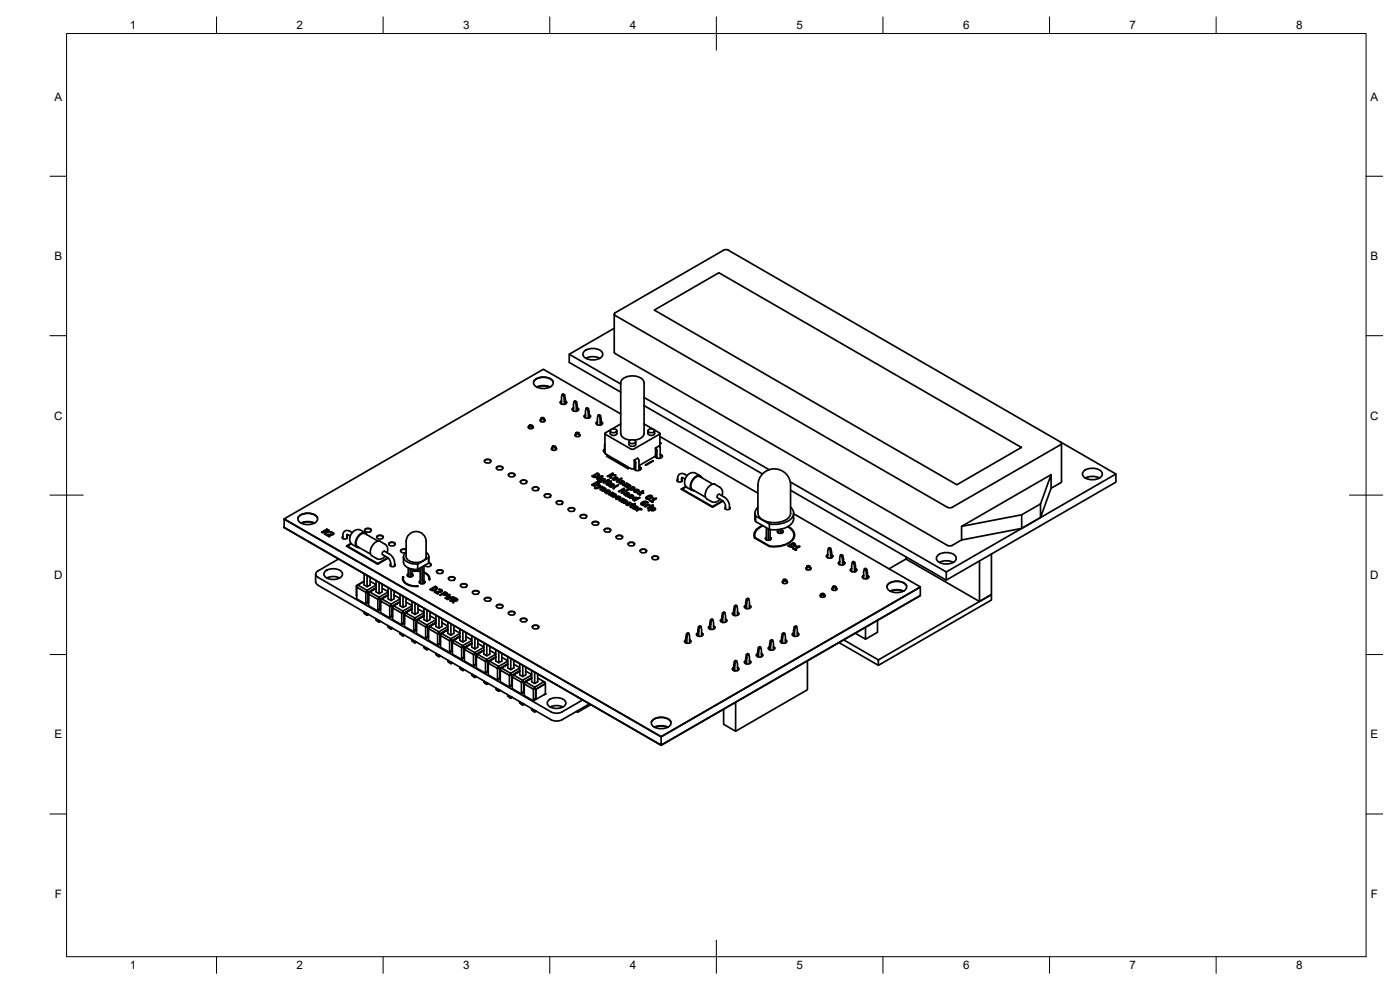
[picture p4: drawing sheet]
<svg xmlns="http://www.w3.org/2000/svg" width="420mm" height="297mm" viewBox="0 0 420 297" stroke-linecap="round" stroke-linejoin="round" font-family="sans-serif">
<defs><g id="words">
<g font-size="3.5">
<text x="39" y="8.8">1</text>
<text x="89" y="8.8">2</text>
<text x="139" y="8.8">3</text>
<text x="189" y="8.8">4</text>
<text x="239" y="8.8">5</text>
<text x="289" y="8.8">6</text>
<text x="339" y="8.8">7</text>
<text x="389" y="8.8">8</text>
<text x="16.3" y="30.2">A</text>
<text x="411.3" y="30.2">A</text>
<text x="16.3" y="78">B</text>
<text x="411.3" y="78">B</text>
<text x="16.2" y="125.9">C</text>
<text x="411.2" y="125.9">C</text>
<text x="16.2" y="173.7">D</text>
<text x="411.2" y="173.7">D</text>
<text x="16.3" y="221.6">E</text>
<text x="411.3" y="221.6">E</text>
<text x="16.4" y="269.4">F</text>
<text x="411.4" y="269.4">F</text>
<text x="39" y="290.8">1</text>
<text x="89" y="290.8">2</text>
<text x="139" y="290.8">3</text>
<text x="189" y="290.8">4</text>
<text x="239" y="290.8">5</text>
<text x="289" y="290.8">6</text>
<text x="339" y="290.8">7</text>
<text x="389" y="290.8">8</text>
</g>
</g></defs>
<!-- layer: Visible -->
<g fill="none" stroke="#000" stroke-width=".51">
<path d="M217.2 75l.7-.1 .7 .1 116.3 67.2M217.2 75.1l-32.6 18.7M184.3 94.2v11.5l.3 .4 99.8 57.5 .7 .2 .7-.2 2.8-1.6M184.3 98.5l-13.5 7.8v2.4l15.5 9M184.6 93.8l-.3 .4 .3 .4M184.6 94.7l100.1 57.6 1-.1 32.6-18.8 .3-.4-.3-.4M196.4 93l19.4-11.2 90.7 52.4-19.3 11.2zM160.1 114.6a3.8 3.8 0 0 1 5.9 0M160.5 114a4 4 0 0 1 5.5 .4 1.8 1.8 0 0 1-2 2.1 3.2 3.2 0 0 1-3.9-1.7zM161.1 116.1l1.1-.3 1.2-.1 1.7 .4M161.2 116.2l2.2-.4 1.6 .4M168.7 118.4l.3-.2 .4 .3 .3 1.1"/>
<path d="M169.4 118.5l-.3 .1M169.7 119.6v1.6M169.7 119.6l-.3 .1M170.8 106.3l15.5 8.9M175.3 105.4a4.1 4.1 0 0 1 5.5 .4 1.8 1.8 0 0 1-1.9 2.1 3.2 3.2 0 0 1-4-1.6zM175.8 107.5l1.8-.5 1.3 .1 1.1 .4M193.3 119.3l37.5 21.6M145.4 138.3a1.35 1.35 0 0 1 2 0M145.4 138.1a1.01 1.01 0 0 1 1.1-.4 1.01 1.01 0 0 1 .8 .9 1.01 1.01 0 0 1-1.1 .4 1.01 1.01 0 0 1-.8-.9zM158.8 127.8l-.2 .2a.69 .69 0 0 0 .7 .6 .69 .69 0 0 0 .7-.6l-.2-.2M158.8 127.8v.7M158.8 127.9l-.3 .2"/>
<path d="M158.9 127.6l.5-.1 .4 .4-.6 .2-.4-.2zM159.8 127.9l.3 .2M159.8 127.8v.7M162.3 125.6v.9M162.3 125.8l-.1 .1a.69 .69 0 0 0 .6 .7 .69 .69 0 0 0 .7-.7l-.2-.1M162.3 125.9l-.2 .2M162.5 125.4l.5-.1 .3 .3-.6 .2-.3-.2zM163.3 125.6v.9M163.3 125.9l.3 .2M165.8 134.3l-.2 .2a.69 .69 0 0 0 .7 .6 .69 .69 0 0 0 .6-.6l-.1-.2M165.8 134.1v.9M165.8 134.4l-.3 .2"/>
<path d="M165.9 133.9l.5-.1 .3 .3-.6 .2-.3-.2zM166.7 134.4l.3 .2M166.8 134.1v.9M168.1 120.7l.4-.4-.3 .2a.91 .91 0 0 0 .6 .9 .91 .91 0 0 0 1.1-.3l.2-.4-.4-.4 .4 .4M168.5 121.2l.2-2.8 .4 .2 .3 2.7M172.1 123.3l.2-2.9 .4 .3 .3 2.7M172.1 122.4l-.3 .2a.91 .91 0 0 0 .6 .9 .91 .91 0 0 0 1.1-.3l.2-.4-.4-.4M172.1 122.5l-.4 .3M172.3 120.4l.3-.1 .4 .2 .2 1.1M172.8 130.2l-.2 .2a.69 .69 0 0 0 .7 .6 .69 .69 0 0 0 .7-.6l-.2-.2M172.8 130v.9M172.8 130.3l-.2 .2"/>
<path d="M173 129.8l.4-.1 .4 .4-.6 .2-.4-.2zM173 120.5l-.3 .2M173.2 121.6v1.7M173.2 121.6l-.2 .2M173.3 122.5l.4 .3M173.8 130.3l.3 .2M173.8 130v.9M175.7 124.5l-.3 .1a.91 .91 0 0 0 .6 1 .91 .91 0 0 0 1.1-.3l.1-.4-.4-.4M175.7 124.5l-.4 .4M175.7 125.4l.2-2.9 .4 .3 .3 2.7M175.9 122.5l.3-.1 .4 .2 .2 1.1M176.6 122.6l-.3 .2"/>
<path d="M176.8 123.7v1.7M176.8 123.7l-.2 .2M176.8 124.5l.4 .4M179.3 127.5l.2-2.9 .4 .2 .2 2.7M179.5 124.6l.3-.2 .4 .3 .2 1.1M180.2 124.7l-.3 .1M180.4 125.8v1.7M180.4 125.8l-.3 .1M180.8 126.9l-.4-.4 .3 .2a.91 .91 0 0 1-.6 1 .91 .91 0 0 1-1-.4l-.2-.4 .4-.4-.4 .4M181.1 135.2l.4-.4-.4 .5 .5 .5M181.4 133.4v2.3M181.5 130.1l.1 6 8 4.6 .8-.2v-2.4l.9-.6 .5 .7v2.8"/>
<path d="M181.6 133.1l-.1 .3M181.7 129.8l-.1 .2 .1 .3 7.9 4.5 .6-.1 7.6-4.4 .2-.1-.1-.4M182.2 136.8l6.4 3.7M182.3 136.8l-.2 .1 6.3 3.7M183.1 129.3v.8a1.16 1.16 0 0 0 2 0M183.2 129l.6-.3h.7l.6 .6a1.16 1.16 0 0 1-2 0zM185.1 129.3v.8M186.3 124.2l-23.2-13.4-77.8 44.9 113.1 65.3 77.8-44.9-38-22M186.3 127.2l-4.6 2.6M188.8 132.5v.8a1.16 1.16 0 0 0 2 0v-.8M188.9 132.3l.5-.3h.8l.6 .5a1.16 1.16 0 0 1-2 0zM189.2 132.1l-1.9-.6a1.77 1.77 0 0 1-1-1.4v-15.2a3.5 3.5 0 0 1 4.3-2.1l1.4 .4a1.92 1.92 0 0 1 1.3 1.7v15.2a2.66 2.66 0 0 1-2.9 2"/>
<path d="M190.4 138.1l.4 .7v2.3M193.3 121.7l35.5 20.5M193.3 127.2l4.5 2.6M194.4 129.3l.1 .8a1.16 1.16 0 0 0 2 0M194.5 129l.6-.3h.7l.7 .6a1.16 1.16 0 0 1-2 0zM195.9 138.2l-2.2 1.3 .2 .1M195.9 138.2l.2 .1-2.2 1.3M196.4 129.3v.8M196.7 136.8v.3M196.7 134.4l.4 .7v2.3M198 132.9h.3M198 130.1v4.1"/>
<path d="M198 131l29.5 17M198.1 134.5l-.4-.7-1 .6v2.4l-4.9 2.9M198.1 137.4l.1 .1M198.1 134.6v2.7M198.1 137.3l.1 .1M198.1 136.4l.7 .4M198.2 136.3a.61 .61 0 0 1 .6 .8 1.28 1.28 0 0 1-2.1-.2M198.3 132.9h.1M198.3 132.9l-.3 .3M318.6 133v11.5M85.3 155.8l113.1 65.3v2.4l-113.1-65.3zM85.3 158.3l113.1 65.3 77.7-44.9"/>
<path d="M85.3 155.7v.1M89.4 155.4a3.8 3.8 0 0 1 5.9 0M89.8 154.8a4 4 0 0 1 5.4 .4 1.8 1.8 0 0 1-1.9 2.1 3.2 3.2 0 0 1-3.9-1.6zM90.3 156.9l1.1-.3 1.3-.1 1.7 .4M90.4 157l2.3-.4 1.6 .4M98 159.5l-.4-.2 .5-.3 .4 .2-.2 .3M98 159.6h.3M98 158.8l-1.5 .9 .3 .1 .5-.4 .2 .1-.1 .7h.3M98 158.8l.8 .4v.3M98.8 159.6l-1 .1-.2 .5M99.3 159.6l.9 .5M99.3 159.6l-.1 .2 .6 .2 .1 .2-2.1 .3 1 .5 .2-.1-.7-.4h1.3l.6-.4"/>
<path d="M105.7 159.8l-.9-.5a1.34 1.34 0 0 0-1.9 1.4v.9M109.4 159a1.35 1.35 0 0 1 2 0M109.5 158.9a1.01 1.01 0 0 1 1.1-.4 1.01 1.01 0 0 1 .7 .8 1.01 1.01 0 0 1-1 .4 1.01 1.01 0 0 1-.8-.8zM109.7 159.9l-1.6-.9-.8-.1-.9 .3-1 1.1-.4 1.2 .1 1 .6 .9 1.5 .8M149 140.4a1.35 1.35 0 0 1 2 0M149 140.2a1.01 1.01 0 0 1 1.1-.4 1.01 1.01 0 0 1 .8 .9 1.01 1.01 0 0 1-1.1 .4 1.01 1.01 0 0 1-.8-.9zM152.6 142.5a1.35 1.35 0 0 1 1.9 0M152.6 142.3a1.01 1.01 0 0 1 1.1-.4 1.01 1.01 0 0 1 .8 .8 1.01 1.01 0 0 1-1.1 .4 1.01 1.01 0 0 1-.8-.8zM156.2 144.5a1.35 1.35 0 0 1 1.9 0M156.2 144.4a1.01 1.01 0 0 1 1.1-.4 1.01 1.01 0 0 1 .8 .8 1.01 1.01 0 0 1-1.1 .4 1.01 1.01 0 0 1-.8-.8zM159.7 146.6a1.35 1.35 0 0 1 2 0M159.8 146.4a1.01 1.01 0 0 1 1.1-.4 1.01 1.01 0 0 1 .7 .9 1.01 1.01 0 0 1-1 .4 1.01 1.01 0 0 1-.8-.9z"/>
<path d="M163.3 148.7a1.35 1.35 0 0 1 2 0M163.4 148.5a1.01 1.01 0 0 1 1.1-.4 1.01 1.01 0 0 1 .7 .9 1.01 1.01 0 0 1-1 .4 1.01 1.01 0 0 1-.8-.9zM166.9 150.7a1.35 1.35 0 0 1 2 0M167 150.6a1.01 1.01 0 0 1 1.1-.4 1.01 1.01 0 0 1 .7 .8 1.01 1.01 0 0 1-1 .4 1.01 1.01 0 0 1-.8-.8zM170.5 152.8a1.35 1.35 0 0 1 2 0M170.6 152.7a1.01 1.01 0 0 1 1.1-.4 1.01 1.01 0 0 1 .7 .8 1.01 1.01 0 0 1-1 .4 1.01 1.01 0 0 1-.8-.8zM174.1 154.9a1.35 1.35 0 0 1 2 0M174.2 154.7a1.01 1.01 0 0 1 1.1-.4 1.01 1.01 0 0 1 .7 .9 1.01 1.01 0 0 1-1 .4 1.01 1.01 0 0 1-.8-.9zM177.7 145.4l1.4-.9 .7 .5a1.28 1.28 0 0 1-2.1 .4zM177.7 157a1.35 1.35 0 0 1 2 0M177.8 156.8a1.01 1.01 0 0 1 1-.4 1.01 1.01 0 0 1 .8 .8 1.01 1.01 0 0 1-1 .4 1.01 1.01 0 0 1-.8-.8zM178.1 142.9l1.2-.7 .2 .1a.83 .83 0 0 1-.5 .8 .83 .83 0 0 1-.9-.2z"/>
<path d="M179.2 142l-1.4 .8M179.2 142l.7 .4a1.26 1.26 0 0 1-2.1 .4M179.3 145.4l-.7 .3-.6-.2 1.2-.7 .3 .2-.2 .4M179.7 144.4l-.3-.1 .3 .3M179.9 145.6l-.6 .7-.8 .2a2.96 2.96 0 0 0 2.3-.4l-.1-.1M179.9 145.6h.3l-.5 .6 1-.2M180 143.9a1.12 1.12 0 0 1 1.7 0l-1.3 .7h-.7M180 144.3l.3 .1h-.5M180.1 143.8l-.1 .4M180.3 143.9l.5-.2 .5 .2-.7 .4zM180.3 143.2l-.9 .6-.2-.2M180.3 143.2l-.2-.1-.9 .5"/>
<path d="M180.4 143l.3 .1M180.4 142.9v.1M180.6 142.8l.3 .1M180.6 142.8l-.2 .1M180.8 142.9v.1M180.9 143l-.2 .1M181.2 146.3l-1.1 .7 1.2-.5 .2 .2-.8 .5 .2 .1 .9-.6M181.2 146.2l.6 .5M181.3 159a1.35 1.35 0 0 1 2 0M181.4 158.9a1.01 1.01 0 0 1 1-.4 1.01 1.01 0 0 1 .8 .8 1.01 1.01 0 0 1-1.1 .4 1.01 1.01 0 0 1-.7-.8zM181.9 147.5l.6 .2-.4 .1zM182.2 144.2l.1 .1-1.2 .6 1.1-.7"/>
<path d="M182.5 143.9l.3 .1M182.5 143.9l-.1 .2 .2 .1M182.8 144v.1M182.8 144.1l-.1 .1M183.1 147.5l-.3-.4h-.5l.5 .4a.87 .87 0 0 0-1.3 .1l.6 .5M183.1 147.5l-1 .6M183.2 145.5l-.3 .2 .4 .2 .3-.2-.4-.2M183.3 144.3l-.8 .3M183.4 144.3v.2M183.4 144.5l-.4 .2 .3 .2-.5-.1-.6 .3 .2 .3-.3 .1-.2-.3 .6-.6M183.9 142l.1 .1M183.9 142l-1.6 1 1-.4-.2 .7 .2 .1 .3-.8h1.2l-.1-.2"/>
<path d="M183.9 147.9l1.1 .6M183.9 147.8h-.2l-1 .6 .2 .1 .8-.5 .4 .2-.8 .6 1-.4 .4 .1M183.9 142.1l-.5 .4h1.3M184 149.2h.1M184.3 145.5l-.6 .5h-.5M184.3 145.5h.1M184.3 145.5l-.3-.3-.6-.1 .5 .5a.94 .94 0 0 0-1.3 0l.6 .5M184.5 143.4l.2-.1 .4 .2zM184.7 148.5l-.8 .6 .1 .1M184.8 143.1l-1 .5 .4 .4 .3 .1v-.2M184.8 143.1l.6 .4-.3 .3-.8-.3-.2 .2 .4 .2M185 148.5l-.9 .6"/>
<path d="M185 148.5v.1M185 149.3l.6-.2 .4 .2-.6 .4zM185.1 144.2l1.5-.6-1.2 .7v.3h-.3zM185.4 145.5l.1 .2M185.4 145.5l-1.3 .8-.1 .3h.3v-.2l1.2-.7M185.7 149.8h-.7l-.3-.3a.97 .97 0 0 1 1.5-.4l.1 .3-.6 .4M185.9 144.6l.4-.3a.57 .57 0 0 1 .7 0 .57 .57 0 0 1 .3 .6l-.5 .2M185.9 145l.2 .1M185.9 147.5l.6-.3 .6 .3-.6 .4 .2 .1M185.9 144.6v.4M186.1 145.1h.7M186.3 145h.4"/>
<path d="M186.6 144.4l-.5 .3 .2 .3M186.6 144.4l.5 .2-.5 .4M187 149.6l.1 .1M187 149.6l-1.1 .7 1-.5 .3 .2-.7 .6h.1l.9-.4M187.1 149.7l1.1 .6M187.2 145.7l.8-.5 .3 .2-.7 .6 1-.5 .4 .2-.8 .5M187.5 150.2l.3 .2-.7 .6 .7-.3 .4-.3M187.8 148.2l.4 .2-.4 .1-.3-.2M187.8 148.7l.1 .1M187.8 148.1l-.3 .2M188 145l-1.1 .6h.3M188.1 144.9l1 .7a.74 .74 0 0 1-1 .6h.1"/>
<path d="M188.1 147.2l-1.4 .8M188.1 147.2v-.2l-.7 .4-.6-.3 .5-.4v-.2l-1.6 1h.2M188.2 150.4h.1M188.5 151l.6 .1zM188.6 140.5l-.2 .1M188.7 149.1l.7-.4 .4 .1-.8 .6 .2 .1M188.8 150.7l-1 .5 .6 .4M188.8 150.7l.6 .4-.3 .3-.8-.3-.2 .2 .6 .2-.3 .1M188.8 148.1v.1M188.9 148.1l-1 .6M188.9 148.1l-.4-.3h-.5l.5 .4a.94 .94 0 0 0-1.3 .1l.5 .4M189.2 146.6l.7-.3 .3 .2-.6 .3z"/>
<path d="M189.5 148.4l.6 .5-.9 .6M189.5 148.4l-1.1 .6 .3 .1M189.9 146l-1.6 .9 .3 .1M189.9 146l.2 .1M189.9 151.2l-.8 .8 .2 .3 .3-.2M190.1 146.1l.3 .2a.84 .84 0 0 1-.5 .7 .84 .84 0 0 1-.9-.2l-.4 .2M190.2 149.6l.3 .4 .7-.4-.5-.2-.5 .3M190.3 147.2l.5-.3a.57 .57 0 0 1 .6-.1 .57 .57 0 0 1 .3 .7l-.9 .3-.5-.2zM190.4 140.5v.3M190.4 149.3l-.5 .3M190.4 149.3l1 .2 .6-.1-1.5 .8-.6-.2v-.5M190.5 152.8l-.6-.2v-.3l.9-.4 .5 .2 .2 .2-.4 .3-.9-.2 .5 .3-.2 .1"/>
<path d="M190.5 151.6l-1.1 .3 .1 .3M190.5 151.1l-.6 .2M190.5 151.1l.1 .1M190.6 151.2l-.4 .3 .3 .1M190.8 152l.3 .3-.6-.2 .3-.1M191 153.1l.2 .1M191.1 147l-.5 .2v.3l.5 .1 .4-.4M191.1 147l.4 .2M191.6 148.2l.4-.2-.1 .4M191.6 148.2l-.2-.1 1.7-.8-.8 .5 .8 .2h-.8l-.1 .5-.3-.1M191.8 140.9v.2M191.8 140.1l.6 .4"/>
<path d="M191.8 140a.61 .61 0 0 1 .6 .8 1.28 1.28 0 0 1-2.1-.2M191.8 141.1h.1M192.6 152.8l-.5-.3-1.1 .6M192.6 152.8h-.7l-.7 .4M192.6 151.2a1.17 1.17 0 0 1 1.8-.3 1.22 1.22 0 0 0-2.1 .4M193.2 151.2l.2 .1-.3 .2-.5-.3M193.5 151.1l.3 .2-.7 .3-.7-.3M193.5 151.1l-.3 .1M194.4 152.4l1.2-.5-1 .7M194.4 152.4l.2 .2M194.6 151.3l-1.1 .7 .9-.3h.7l-.4-.2M194.6 153.1l.1 .1 .5-.2 1 .2 .5-.6-.7-.3-1.4 .8"/>
<path d="M194.6 151.3l.1 .1M195.5 149l-.1 .1M195.5 149a.87 .87 0 0 0-1.3 .6l.8-.1 .5-.4M195.6 151.7l.4 .1 .1-.2h-.4l-.1 .2M195.8 148.9a1.3 1.3 0 0 0-2 .6 1.26 1.26 0 0 0 2-.5M196.1 149.5l-.2 .1 .5 .1-1 .6-.3-.2M196.1 149.5h.8M196.4 152.6l-.3-.1-.7 .4 .4 .2 .6-.3M196.4 152.6v.2M196.9 149.5h.1M197 149.5l-1.4 .9 .3 .3-1-.6h.3M203.4 143.9l-.2 .2a.81 .81 0 0 0 .8 .5 .81 .81 0 0 0 .7-.5l-.1-.2"/>
<path d="M203.4 144l-.2 .1M204.6 144l.1 .1M205.6 143.7l-1-.4v1.2M205.8 145.9l-1.3 .8 9.2 5.4 3.3-1.7M206 146.1l-1.3 .7 9.1 5.2 3.1-1.8M206.2 142.7l-1-.6a1.33 1.33 0 0 0-1.8 1.5v.9M210 143l4 2.3M210.1 143a2.6 2.6 0 0 0-2.8 2.9l.5 1 3.9 2.3M210.2 142.8l-1.5-.8-.9-.2-1 .4-.9 .9-.4 1.2 .1 1.3 .5 .6 1.6 .9M210.6 143.3a1.28 1.28 0 0 0-2.3 .1 2.95 2.95 0 0 0-.7 3.6l.7 .2M214.2 145.2h.2M214.3 145.3h.1"/>
<path d="M215.9 148.3l1.7 1 .7 .7 .6 1.3v1.5M215.9 148.3l-.4 .1-.3 .8 2.2 1.6 .3 .8v1.2M216.7 148.7l.2-1.1-.4-.9-1.9-1.3a2.9 2.9 0 0 0-3 3.2l.2 .8 .3 .3 1.8 1 1.1-.1 1.1-.8M217.7 152.2l-.1 .2a.81 .81 0 0 0 .7 .5 .81 .81 0 0 0 .8-.5l-.2-.2M217.7 152.3l-.1 .1M218.9 152.3l.2 .1M226.6 154l.2 2.5M226.8 156.5l4.1 2.4v-1.7M226.8 154.8l4.1 2.4M226.8 154.8v1.7M227.5 152.2l-.9 1.3 .2 1.3M228.8 157.7a2.97 2.97 0 0 0-2.3 3.7l4.3 2.5a8 8 0 0 0 7.4-2.2 2.61 2.61 0 0 0-1.7-3.8"/>
<path d="M229 157.8a2.85 2.85 0 0 0-2.3 3.5l4.3 2.5a7.2 7.2 0 0 0 7-2.2 2.54 2.54 0 0 0-1.6-3.5M230 158.4v3.6M230.6 158.7v3.4M231.1 158.9v3.1M233.6 158.9v1M233.6 159.2l-.3 .3a.99 .99 0 0 0 1.8 0l-.4-.3M233.6 159.2l-.3 .3M234.2 158.8v1.2M234.7 158.7v1.2M234.7 159.2l.3 .3M237.2 144.6l46.8 27M237.3 145.6v8.4"/>
<path d="M237.3 147.1l46.7 27M237.3 145.6a4.9 4.9 0 0 0-4.9-4.9 4.9 4.9 0 0 0-4.9 4.9v8.4a4.4 4.4 0 0 0 4.9 2.8 5.2 5.2 0 0 0 4.8-2.2l.1-.6M237.3 152.2a2.41 2.41 0 0 1-.8 4.1l-1.4 .6-1.6 .4-2.6-.1M238.2 154v1.6M238.2 155.6a4 4 0 0 1-3.6 3.1l-2.2 .3-1.5-.1M306.6 154.5l-18 3.4v4.1M312.3 151.2l-5.7 3.3v4l-18 3.5M312.3 155.3l-5.7 3.2M315.4 142.4v4.1l-3.1 8.8v-4.1zM315.4 142.4l-26.8 15.5M318.6 144.5l-.3 .4-2.9 1.6M325.2 141.4a4.1 4.1 0 0 1 5.5 .4 1.8 1.8 0 0 1-1.9 2 3.2 3.2 0 0 1-4-1.6z"/>
<path d="M325.7 143.4l1.2-.4 1.3-.1 1.8 .5M94.7 172.3v2.3M94.7 174.6l.2 .5 .5 .4M95.4 173.2l70 40.4 1.1 .4 1.7-.2 6.7-3.8M95.4 175.6l70 40.4M95.4 171.3a.99 .99 0 0 0-.7 1 .99 .99 0 0 0 .7 .9M97.6 171.5a3.8 3.8 0 0 1 5.1 .3 1.69 1.69 0 0 1-1.8 2 2.98 2.98 0 0 1-3.7-1.5zM98.1 173.4l1-.3 1.2-.1 1.6 .4M101.6 167.7l-6.2 3.6M102.9 161l-.2 .2a.81 .81 0 0 0 .8 .5 .81 .81 0 0 0 .7-.5l-.1-.2M102.9 161l-.2 .2M104 163.9l9.3 5.3 3.2-1.7"/>
<path d="M104.1 161l.1 .2M105.1 160.8l-1-.5v1.3M105.3 163l-1.3 .9M105.5 163.2l-1.2 .6 9 5.3 3.1-1.8M107 175.8l.4-.3-.4 .7zM107 175.8v3M109.3 174.5l-1.9 1 2.8 1.6 2.7-1.5M109.3 172.2v3.3l.9 .6 .9-.6v-2.3M109.3 174.4l-2.3 1.3M110.1 160.4a1.28 1.28 0 0 0-2.3 .1 2.95 2.95 0 0 0-.7 3.6l.7 .2M110.2 172.7v3.4M110.5 177.7l.1 3.1"/>
<path d="M110.6 177.8l.4-.2-.4 .6zM110.6 177.8v3M111.1 174.4l1.8 1M112.9 176.5l-1.9 1.1 2.7 1.6 2.8-1.6M112.9 174.3v3.3l.9 .5 .9-.5v-2.3M112.9 176.4l-2.4 1.3-.3-.6-.4 .6h.7v3.1h-.7M112.9 176.5l-2.3 1.3M113 161.1a1.35 1.35 0 0 1 2 0M113.1 160.9a1.01 1.01 0 0 1 1.1-.4 1.01 1.01 0 0 1 .7 .9 1.01 1.01 0 0 1-1 .4 1.01 1.01 0 0 1-.8-.9zM113.5 162.4l-3.9-2.3a2.6 2.6 0 0 0-2.8 2.9l.5 1 3.9 2.3M113.8 174.8v3.3M114.2 179.9l.4-.2-.4 .6z"/>
<path d="M114.2 179.9v3M114.7 176.5l1.8 1M116.2 165.8l.2-1.2-.3-.7-.5-.6-1.5-.9a2.9 2.9 0 0 0-3 3.2l.2 .9 2 1.2h1.1l1.2-.8M116.5 178.6l-1.9 1.1 2.7 1.6 2.8-1.6M116.5 176.3v3.4l.9 .5 .9-.5v-2.3M116.6 163.2a1.35 1.35 0 0 1 2 0M116.7 163a1.01 1.01 0 0 1 1.1-.4 1.01 1.01 0 0 1 .7 .9 1.01 1.01 0 0 1-1 .4 1.01 1.01 0 0 1-.8-.9zM117.2 169.9v-1.3l-.4-.8-2.1-1.5 .1-.6 .4-.3 1.8 .9 .9 1 .5 1.4v1.2M117.2 169.3l-.1 .2a.81 .81 0 0 0 .7 .5 .81 .81 0 0 0 .8-.5l-.2-.2M117.3 169.3l-.2 .2M117.4 176.8v3.4M118.3 178.6l1.8 1"/>
<path d="M118.4 169.3l.2 .2M120.1 178.4v3.3l.8 .6 1-.6v-2.3M120.9 173.1a2.34 2.34 0 0 0 2.2 2.6l1.7 .3h.5v-.2M120.9 173.1h.1M120.9 173.1l.2 .2M120.9 178.9v3.4M121.1 173.3a2.59 2.59 0 0 0 2.8 2.5h1.4M121.1 167.1a2.79 2.79 0 0 0 .5 2.6 5 5 0 0 0 3.8 1.1M121.9 164.9l-1-.1-.7 .5 .5 .5h1.1M121.9 162.5v4.6M121.9 165l-1-.2-.7 .4M121.9 165.7a1.64 1.64 0 0 0-.8 1.7 1.64 1.64 0 0 0 1.3 1.3l1.7 .5h1.3"/>
<path d="M121.9 162.5a3 3 0 0 1 3-3 3 3 0 0 1 3 3M121.9 167a2.98 2.98 0 0 0 3.7 1.7l1.2-.3a1.63 1.63 0 0 0 1.1-1.4M122.5 170.4v2.6M123.1 170.6v2.5M123.7 170.8v2.2M124 172.5l-.3-.3 .3 .4a.99 .99 0 0 1-1.8 0l.3-.4-.3 .3M124.5 171.2l-.6 .2 2.2 .1M124.5 171.3l1.6 .1M126.1 170.4v4.7M126.1 174.3l-.3 .4a.99 .99 0 0 0 1.8 0l-.3-.4M126.1 174.3l-.3 .3M126.7 170.1v5.1"/>
<path d="M127.2 169.8v5.3M127.3 171.8a2.52 2.52 0 0 1 1.6 2.1M127.3 171.7l1 .6a1.67 1.67 0 0 1 .7 1.6M127.3 174.3l.3 .3M127.9 162.5v4.6M127.9 165.7l.7 .9 .1 .7M128.7 167.3v1.7l-3.4 1.9M128.7 167.3l-3.4 1.9v1.7M128.7 168.9a.6 .6 0 0 1 .7 .7 .6 .6 0 0 1-.9 .4l-1-.4M128.7 167.1v1.8l.7 .5M130.7 176.8l-.6 .2-.7-.1 1.2-.7 .4 .2-.3 .4M130.7 176l.4 .2a.93 .93 0 0 1-.3 .9 .93 .93 0 0 1-1 .1l-.7-.4"/>
<path d="M130.8 176l-1.7 .8M131 171.5a1.35 1.35 0 0 1 2 0M131.1 171.3a1.01 1.01 0 0 1 1.1-.4 1.01 1.01 0 0 1 .7 .9 1.01 1.01 0 0 1-1 .4 1.01 1.01 0 0 1-.8-.9zM131.9 176.8h.1M131.9 176.8l-.1 .1 .6 .3M132.1 176.8l.7 .4M132.4 177.2v.2M132.8 177.2l-.6 .5h-1.3l.6 .3-.1 .2-1-.6 2-.2M133.3 178.5l-.5-.2-.6 .3M133.4 178.4h.4M133.6 179.4l1.2-1 .2 .1-.8 .7 1-.2-.5 .5 1.5-.4-1.9 .8-.1-.2M133.6 179.4l.2 .2"/>
<path d="M133.8 179.6l.8-.3-.4 .4M134 178.1l-.4-.3-.6 .3 .4 .3M134 178.1l-.2 .3M134.2 178.4l-.9 .1M134.2 178.4l.1-.3-.7-.5-1.6 .9 .2 .1M134.6 173.5a1.35 1.35 0 0 1 2 0M134.7 173.4a1.01 1.01 0 0 1 1-.4 1.01 1.01 0 0 1 .8 .8 1.01 1.01 0 0 1-1.1 .4 1.01 1.01 0 0 1-.7-.8zM136.1 179.9l.5-.3 .5 .3-.4 .3zM138.2 175.6a1.35 1.35 0 0 1 2 0M138.3 175.5a1.01 1.01 0 0 1 1-.4 1.01 1.01 0 0 1 .8 .8 1.01 1.01 0 0 1-1.1 .4 1.01 1.01 0 0 1-.7-.8zM141.8 177.7a1.35 1.35 0 0 1 2 0M141.9 177.5a1.01 1.01 0 0 1 1-.4 1.01 1.01 0 0 1 .8 .9 1.01 1.01 0 0 1-1.1 .4 1.01 1.01 0 0 1-.7-.9z"/>
<path d="M145.4 179.8a1.35 1.35 0 0 1 2 0M145.4 179.6a1.01 1.01 0 0 1 1.1-.4 1.01 1.01 0 0 1 .8 .8 1.01 1.01 0 0 1-1.1 .4 1.01 1.01 0 0 1-.8-.8zM184.9 161.1a1.35 1.35 0 0 1 2 0M185 160.9a1.01 1.01 0 0 1 1-.4 1.01 1.01 0 0 1 .8 .9 1.01 1.01 0 0 1-1.1 .4 1.01 1.01 0 0 1-.7-.9zM188.5 163.2a1.35 1.35 0 0 1 2 0M188.6 163a1.01 1.01 0 0 1 1-.4 1.01 1.01 0 0 1 .8 .9 1.01 1.01 0 0 1-1.1 .4 1.01 1.01 0 0 1-.7-.9zM192.1 165.2a1.35 1.35 0 0 1 2 0M192.2 165.1a1.01 1.01 0 0 1 1-.4 1.01 1.01 0 0 1 .8 .8 1.01 1.01 0 0 1-1.1 .4 1.01 1.01 0 0 1-.7-.8zM195.7 167.3a1.35 1.35 0 0 1 1.9 0M195.7 167.2a1.01 1.01 0 0 1 1.1-.4 1.01 1.01 0 0 1 .8 .8 1.01 1.01 0 0 1-1.1 .4 1.01 1.01 0 0 1-.8-.8zM224 179.8l.3 .1M224.7 179.7l-.3-.2-.4 .3-.2 2.7"/>
<path d="M230 161.2l-.3 .4a.99 .99 0 0 0 1.8 0l-.4-.4M230 161.3l-.3 .3M231.1 161.3l.3 .3M235.1 174.3l-.2 .2a.69 .69 0 0 0 .7 .6 .69 .69 0 0 0 .6-.6l-.1-.2M235.1 174.1v.9M235.1 174.4l-.3 .2M235.2 173.9l.5-.1 .3 .3-.6 .2-.3-.2zM236 174.4l.3 .2M236.1 174.1v.9M236.6 163.7l1.4-.8 .7 .4a1.3 1.3 0 0 1-2.1 .4zM236.9 163.8l1.2-.7 .2 .1a.84 .84 0 0 1-.5 .8 .84 .84 0 0 1-.9-.2zM239.1 163.9l-.1 .2"/>
<path d="M239.1 163.9h.8M239.9 163.9h.1M240 163.9l-1.3 .9 .3 .3-1.1-.5 .2-.1 .3 .2 1-.6-.4-.1M242.1 170.2l-.2 .2a.69 .69 0 0 0 .7 .6 .69 .69 0 0 0 .7-.6l-.2-.2M242.1 170v.9M242.1 170.3l-.2 .2M242.3 169.8l.4-.1 .4 .4-.6 .2-.4-.2zM243.1 170.3l.3 .2M243.1 170v.9M246.4 178.3v.8M246.4 178.4l-.2 .1a.69 .69 0 0 0 .7 .7 .69 .69 0 0 0 .7-.7l-.2-.1M246.4 178.5l-.3 .2"/>
<path d="M246.5 178.1l.5-.1 .4 .4-.6 .2-.4-.2zM247.4 178.3v.8M247.4 178.5l.2 .2M248.4 167.4l.2-2.9 .4 .2 .3 2.8M248.4 166.4l-.3 .2a.91 .91 0 0 0 .6 1 .91 .91 0 0 0 1.1-.4l.2-.4-.4-.4M248.4 166.5l-.4 .3M248.6 164.5l.3-.2 .4 .3 .3 1.1M249.3 164.6l-.3 .1M249.6 165.7v1.7M249.6 165.7l-.3 .1M249.6 166.5l.4 .3M249.9 176.1v.9"/>
<path d="M249.9 176.3l-.2 .2a.69 .69 0 0 0 .7 .7 .69 .69 0 0 0 .7-.7l-.2-.2M249.9 176.4l-.3 .3M250.1 175.9l.4-.1 .4 .4-.6 .2-.4-.2zM250.9 176.1v.9M250.9 176.4l.3 .3M252 169.4l.2-2.8 .4 .2 .3 2.7M252 168.5l-.3 .2a.91 .91 0 0 0 .6 .9 .91 .91 0 0 0 1.1-.3l.2-.4-.4-.4M252 168.6l-.4 .3M252.2 166.6l.3-.2 .4 .3 .2 1.1M252.9 166.7l-.3 .1M253.1 167.8v1.6M253.1 167.8l-.2 .1"/>
<path d="M253.2 168.6l.4 .3M255.6 171.5l.2-2.9 .4 .3 .3 2.7M255.8 168.6l.3-.1 .4 .2 .2 1.1M256.5 168.7l-.3 .2M256.7 169.8v1.7M256.7 169.8l-.2 .2M257.1 171l-.4-.4 .3 .2a.91 .91 0 0 1-.6 .9 .91 .91 0 0 1-1-.3l-.2-.4 .4-.4-.4 .4M259.2 173.6l.2-2.9 .4 .3 .2 2.7M259.2 172.7l-.3 .1a.91 .91 0 0 0 .6 1 .91 .91 0 0 0 1.1-.4l.1-.3-.4-.4M259.2 172.7l-.4 .4M259.4 170.7l.3-.2 .4 .3 .2 1.1M260.1 170.8l-.3 .2"/>
<path d="M260.3 171.9v1.7M260.3 171.9l-.3 .2M260.3 172.7l.4 .4M266.2 175.8a3.8 3.8 0 0 1 5.9 0M266.6 175.2a4 4 0 0 1 5.4 .4 1.8 1.8 0 0 1-1.9 2.1 3.2 3.2 0 0 1-3.9-1.6zM267.1 177.4l1.1-.4 1.3-.1 1.7 .5M267.2 177.4l1.7-.4 2.2 .4M271.9 167.1v.6l22.1 12.8v-12.2M271.9 167.7l-5.1 3M276.1 176.1l.1 .1M281.4 166.7a4.1 4.1 0 0 1 5.5 .4 1.8 1.8 0 0 1-1.9 2 3.2 3.2 0 0 1-4-1.6zM281.9 168.7l1.1-.4h1.3l1.8 .4"/>
<path d="M284 171.6l50.9-29.4v2.5l-50.9 29.4zM297.5 166.2v12.2l-3.5 2.1M109.3 183.9l.9 .7 .4-.3M109.3 183.9l.9 .7M109.3 183.6v.3M110.2 180.8v.2l-.4 .3-2.8-1.6v-3.5l2.8 1.5v3.6M110.2 184.1v.3l.3-.1M110.5 180.8h.1M110.6 180.8h.1M112.9 186l.9 .7 .4-.3M112.9 186l.9 .5v.2M112.9 185.6v.4"/>
<path d="M113.4 182.8h.7v-3h-.7l.3-.6 .4 .6 2.4-1.3-2.3 1.4v3M113.7 182.8v.3l-.3 .2-2.8-1.6v-3.5l2.8 1.6v3.5M113.8 186.2v.3l.3-.2M114.1 182.8l.1 .1M114.2 182.9h.1M116.5 188.1l.9 .7 .4-.3M116.5 188.1l.9 .5v.2M116.5 187.7v.4M117.3 184.9v.3l-.3 .2-2.8-1.6v-3.5l2.8 1.6v3.5M117.4 188.2v.4l.3-.2M117.7 181.9l.1 3.1M117.7 184.9l.1 .1"/>
<path d="M117.8 185h.1M117.8 182l.4-.2-.4 .6zM117.8 182v3M120.1 180.7l-1.9 1.1 2.7 1.6 2.7-1.6M120.1 180.5l-2.4 1.4-.4-.6-.3 .6h.7v3h-.7M120.1 190.1l.8 .7 .5-.2M120.1 190.1l.8 .7M120.1 180.6l-2.3 1.3M120.1 189.8v.3M120.9 187v.3l-.3 .2-2.8-1.6v-3.5l2.8 1.6v3.5M120.9 190.3v.4l.3-.2M121.3 184v3"/>
<path d="M121.3 187h.1M121.3 187l.1 .1M121.4 184.1l.4-.3-.4 .7zM121.4 184.1l-.1 2.9M121.9 180.6l1.7 1.1M123.6 182.7l-1.8 1.1 2.7 1.6 2.7-1.5M123.6 180.5v3.3l.9 .5 1-.5v-2.3M123.6 182.6l-2.3 1.4-.4-.6-.3 .6h.7v3h-.7M123.6 192.2l.9 .7 .5-.3M123.6 192.2l.9 .5v.2M123.6 191.9v.3M123.6 182.7l-2.3 1.3"/>
<path d="M124.5 189.1v.2l-.3 .3-2.8-1.6v-3.5l2.8 1.5v3.6M124.5 192.4v.3l.3-.1M124.5 181v3.3M124.9 186v3.1M124.9 189.1h.1M125 186.1l.3-.2-.3 .6zM125 186.1l-.1 3M125.5 182.7l1.7 1M127.2 184.8l-1.9 1.1 2.8 1.6 2.7-1.6M127.2 182.5v3.4l.9 .5 1-.5v-2.3M127.2 184.7l-2.3 1.3-.4-.6-.3 .6h.7v3.1h-.7M127.2 194.3l.9 .7 .5-.3"/>
<path d="M127.2 194.3l.9 .7M127.2 193.9v.4M127.2 184.7l-2.3 1.4M128.1 191.1v.3l-.4 .2-2.7-1.6v-3.5l2.7 1.6v3.5M128.1 194.5v.3l.3-.2M128.1 183.1v3.3M128.5 188.1v3.1M128.5 191.1v.1M128.5 191.2h.1M128.6 188.2l.3-.2-.3 .6zM128.6 188.2l-.1 3M129.1 184.8l1.7 1"/>
<path d="M130.8 186.9l-1.9 1.1 2.8 1.6 2.7-1.6M130.8 184.6v3.4l.9 .5 .9-.5v-2.3M130.8 186.7l-2.3 1.4-.4-.6-.4 .6h.8v3h-.8M130.8 196.3l.9 .8 .5-.3M130.8 196.3l.9 .8M130.8 186.8l-2.3 1.4M130.8 196v.3M131.7 193.2v.3l-.4 .2-2.7-1.6v-3.5l2.7 1.6v3.5M131.7 196.5v.4l.3-.2M131.7 185.1v3.4M132.1 190.2v3M132.1 193.2h.1"/>
<path d="M132.1 193.2l.1 .1M132.2 190.3l.3-.2-.3 .6zM132.2 190.3l-.1 2.9M132.6 186.8l1.8 1.1M134.4 189l-1.9 1.1 2.8 1.6 2.7-1.6M134.4 186.7v3.3l.9 .6 .9-.6v-2.3M134.4 188.8l-2.3 1.4-.4-.6-.4 .6h.8v3h-.8M134.4 198.4l.9 .7 .5-.2M134.4 198.4l.9 .7M134.4 188.9l-2.3 1.3M134.4 198.1v.3M135.3 195.3v.3l-.4 .2-2.7-1.6v-3.5l2.7 1.6v3.5"/>
<path d="M135.3 198.6v.4l.3-.2M135.3 187.2v3.4M135.6 192.3l.1 3M135.6 195.3h.1M135.7 195.3l.1 .1M135.8 192.3l.3-.2-.3 .7zM136.1 180.8l-.3-.1 .2-.6-.2-.1-.8 .3 1.5-.9 .7 .3a.62 .62 0 0 1-.3 .6 .62 .62 0 0 1-.6 0l-.2 .5M136.2 188.9l1.8 1.1M138 191l-1.9 1.1 2.8 1.6 2.7-1.5M138 188.8v3.3l.9 .5 .9-.5v-2.3M138 191l-2.3 1.3v3M138 190.9l-2.4 1.4-.3-.6-.4 .6h.7v3h-.7"/>
<path d="M138.9 197.4v.2l-.4 .3-2.7-1.6v-3.5l2.7 1.5v3.6M138.9 189.3v3.3M139.2 194.3l.1 3.1M139.2 197.4h.1M139.3 197.4h.1M139.4 194.4l.3-.2-.3 .6zM139.8 191l1.8 1M141.6 193.1l-1.9 1.1 2.8 1.6 2.7-1.6M141.6 190.8v3.4l.9 .5 .9-.5v-2.3M141.6 193l-2.3 1.4v3M141.6 193l-2.4 1.3-.3-.6-.4 .6h.7v3.1h-.7M142.5 199.4v.3l-.4 .2-2.7-1.6v-3.5l2.7 1.6v3.5"/>
<path d="M142.5 191.4v3.3M142.8 196.4l.1 3.1M142.8 199.4l.1 .1M142.9 199.5h.1M143 196.5l.3-.2-.3 .6zM143 196.5l-.1 3M143.4 193.1l1.8 1M145.2 192.9v3.4l.9 .5 .9-.5v-2.3M145.2 195l-2.4 1.4-.3-.6-.4 .6h.7v3h-.7M146.1 193.4v3.4M146.4 198.5l.1 3M146.5 198.6l.4-.2-.4 .6z"/>
<path d="M146.5 198.6v2.9M147 195.1l1.8 1.1M148.8 197.3l-1.9 1.1 2.7 1.5 2.8-1.5M148.8 195v3.3l.9 .5 .9-.5v-2.3M148.8 196.3l-2.7 1.6-2.8-1.6 1.9-1.1-2.3 1.3M148.8 197.1l-2.4 1.4-.3-.6-.4 .6h.7v3h-.7M148.8 197.2l-2.3 1.3M149 181.8a1.35 1.35 0 0 1 2 0M149 181.7a1.01 1.01 0 0 1 1.1-.4 1.01 1.01 0 0 1 .8 .8 1.01 1.01 0 0 1-1.1 .4 1.01 1.01 0 0 1-.8-.8zM149.7 195.5v3.3M150.6 197.2l1.8 1.1M152.4 199.3l-1.9 1.1 2.7 1.6 2.8-1.5"/>
<path d="M152.4 197v3.4l.9 .5 .9-.5v-2.3M152.4 199.2l-2.4 1.4-.4-.7-.3 .7h.7v3h-.7M152.4 199.3l-2.3 1.3M152.6 183.9a1.35 1.35 0 0 1 1.9 0M152.6 183.8a1.01 1.01 0 0 1 1.1-.4 1.01 1.01 0 0 1 .8 .8 1.01 1.01 0 0 1-1.1 .4 1.01 1.01 0 0 1-.8-.8zM153.3 197.6v3.3M154.2 199.3l1.8 1M156 199.1v3.4l.9 .5 .9-.5v-2.3M156.2 186a1.35 1.35 0 0 1 1.9 0M156.2 185.8a1.01 1.01 0 0 1 1.1-.4 1.01 1.01 0 0 1 .8 .9 1.01 1.01 0 0 1-1.1 .4 1.01 1.01 0 0 1-.8-.9zM156.9 199.7v3.3M159.7 188.1a1.35 1.35 0 0 1 2 0"/>
<path d="M159.8 187.9a1.01 1.01 0 0 1 1.1-.4 1.01 1.01 0 0 1 .7 .8 1.01 1.01 0 0 1-1 .4 1.01 1.01 0 0 1-.8-.8zM205.8 191.2l.3 .2M205.8 192l-.2 .2a.91 .91 0 0 0 .5 .9 .91 .91 0 0 0 1.1-.3l.2-.4-.4-.4M205.8 192l-.4 .4M206 190.1l.3 .2M206.1 191.4l.2-1.1 .5-.3 .2 2.9M206.1 191.4v1.6M206.8 190l-.3-.1-.5 .2-.2 2.8M207 192l.4 .4M209.4 189.2l.3 .1M209.4 189.9l-.2 .2a.91 .91 0 0 0 .5 .9 .91 .91 0 0 0 1.1-.3l.2-.4-.4-.4M209.4 190l-.4 .3"/>
<path d="M209.6 188.1l.3 .1M209.7 189.3l.2-1.1 .5-.2 .2 2.8M209.7 189.3v1.6M210.4 188l-.3-.2-.5 .3-.2 2.7M210.6 190l.4 .3M212.6 188.2l.4-.4-.2 .2a.91 .91 0 0 0 .5 1 .91 .91 0 0 0 1.1-.4l.2-.4-.4-.4 .4 .4M213 187.1l.3 .1M213.2 186l.3 .1M213.3 187.2l.2-1.1 .4-.2 .2 2.9M213.3 187.2v1.7M213.9 185.9l-.2-.2-.5 .3-.2 2.8M216.6 185.8l-.3 .1a.91 .91 0 0 0 .6 1 .91 .91 0 0 0 1.1-.3l.2-.4-.4-.4"/>
<path d="M216.6 185.8l-.4 .4M216.6 185l.3 .2M216.8 183.9l.3 .2M216.9 185.2l.2-1.1 .4-.3 .2 2.9M216.9 185.2v1.6M217.5 183.8l-.2-.2-.5 .3-.2 2.8M217.7 185.8l.5 .4M220.2 199.5l.3 .2M220.2 182.9l.3 .2M220.2 183.7l-.3 .2a.91 .91 0 0 0 .6 .9 .91 .91 0 0 0 1.1-.3l.2-.4-.4-.4M220.2 183.8l-.4 .3M220.4 198.4l.3 .2"/>
<path d="M220.4 181.8l.3 .2M220.5 199.7l.2-1.1 .4-.3 .2 2.9M220.5 183.1l.2-1.1 .4-.3 .2 2.9M220.5 183.1v1.6M220.5 199.7v1.6M221.1 198.3l-.3-.1-.4 .2-.2 2.8M221.1 181.7l-.3-.1-.4 .2-.2 2.8M221.3 183.8l.5 .3M223.8 197.4l.3 .2M223.8 180.9l.3 .1M223.8 198.2l-.3 .2a.91 .91 0 0 0 .6 .9 .91 .91 0 0 0 1.1-.3l.2-.4-.5-.4M223.8 198.3l-.4 .3"/>
<path d="M224 196.3l.3 .2M224.1 197.6l.2-1.1 .4-.2 .2 2.8M224.1 181l.2-1.1 .4-.2 .2 2.8M224.1 181v1.6M224.1 197.6v1.6M224.7 196.3l-.3-.2-.4 .2-.2 2.8M224.9 198.3l.5 .3M225.4 182l-.5-.4 .3 .2a.91 .91 0 0 1-.6 .9 .91 .91 0 0 1-1-.3l-.2-.4 .4-.4-.4 .4M227.4 196.1l-.3 .2a.91 .91 0 0 0 .6 .9 .91 .91 0 0 0 1.1-.3l.1-.4-.4-.4M227.4 196.2l-.4 .3M227.4 195.4l.3 .1M227.6 194.3l.3 .1"/>
<path d="M227.7 195.5l.2-1.1 .4-.2 .2 2.9M227.7 195.5v1.7M228.3 194.2l-.3-.2-.4 .3-.2 2.8M228.5 196.2l.4 .3M231 193.3l.3 .2M231.2 192.2l.3 .2M231.3 193.5l.2-1.1 .4-.3 .2 2.9M231.3 193.5v1.6M231.9 192.1l-.3-.2-.4 .3-.2 2.8M232.5 194.5l-.4-.4 .3 .1a.91 .91 0 0 1-.6 1 .91 .91 0 0 1-1-.4l-.2-.3 .4-.4-.4 .4M234.6 191.2l.2 .2M234.6 192l-.3 .2a.91 .91 0 0 0 .6 .9 .91 .91 0 0 0 1-.3l.2-.4-.4-.4"/>
<path d="M234.6 192l-.4 .4M234.8 190.1l.3 .2M234.8 191.4l.3-1.1 .4-.3 .2 2.9M234.8 191.4v1.6M235.5 190l-.3-.1-.4 .2-.2 2.8M235.7 192l.4 .4M238.2 189.2l.2 .1M238.2 189.9l-.3 .2a.91 .91 0 0 0 .6 .9 .91 .91 0 0 0 1-.3l.2-.4-.4-.4M238.2 190l-.4 .3M238.4 188.1l.3 .1M238.4 189.3l.3-1.1 .4-.2 .2 2.8M238.4 189.3v1.6"/>
<path d="M239.1 188l-.3-.2-.4 .3-.2 2.7M239.3 190l.4 .3M242.3 198.3v8.7l-21.5 12.4M251.8 192.8l11.8 6.8 33.9-19.6v-1.6l-33.9 19.6M253.2 192l10.4 6v1.6M259.8 188.2v3.6l-3.1-1.8M263.4 186.1v3.6l-3.6 2.1M138 200.5l.9 .7 .5-.3M138 200.5l.9 .7M138 200.2v.3M138.9 200.7v.3l.3-.1M141.6 202.6l.9 .7 .5-.3"/>
<path d="M141.6 202.6l.9 .7M141.6 202.2v.4M142.5 202.8v.3l.3-.2M145.2 204.6l.9 .7 .5-.2M145.2 204.6l.9 .7M145.2 204.3v.3M146.1 201.5v.3l-.4 .2-2.7-1.6v-3.5l2.7 1.6v3.5M146.1 204.8v.4l.3-.2M146.4 201.5h.1M146.5 201.5v.1M148.8 206.7l.9 .7 .4-.2M148.8 206.7l.9 .7"/>
<path d="M148.8 206.4v.3M149.6 203.6v.3l-.3 .2-2.8-1.6v-3.5l2.8 1.6v3.5M149.7 206.9v.3l.3-.1M150 200.6l.1 3M150 203.6h.1M150.1 203.6v.1M150.1 200.6l.4-.2-.4 .6zM150.1 200.6v3M152.4 208.8l.9 .7 .4-.3M152.4 208.8l.9 .7M152.4 208.5v.3M153.2 205.7v.2l-.3 .2-2.8-1.5v-3.6l2.8 1.6v3.5"/>
<path d="M153.3 209v.3l.3-.1M153.6 202.6l.1 3.1M153.6 205.7h.1M153.7 205.7h.1M153.7 202.7l.4-.2-.4 .6zM153.7 202.7v3M156 201.3l-2.4 1.3-.4-.6-.3 .6h.7v3.1h-.7M156 210.9l.9 .7 .4-.3M156 210.9l.9 .7M156 210.5v.4M156.8 207.7v.3l-.3 .2-2.8-1.6v-3.5l2.8 1.6v3.5M156.9 211.1v.3l.3-.2"/>
<path d="M157.2 204.7l.1 3.1M157.2 207.7l.1 .1M157.3 207.8h.1M157.3 204.8l.4-.2-.4 .6zM157.3 204.8v3M157.8 201.4l1.8 1M159.6 201.2v3.4l.9 .5 .9-.5v-2.3M159.6 202.5l-2.8 1.6-2.7-1.6 1.9-1.1-2.3 1.3M159.6 203.3l-2.4 1.4-.4-.6-.3 .6h.7v3h-.7M159.6 212.9l.9 .7 .4-.2M159.6 212.9l.9 .7M159.6 203.4l-2.3 1.4"/>
<path d="M159.6 212.6v.3M160.4 209.8v.3l-.3 .2-2.8-1.6v-3.5l2.8 1.6v3.5M160.5 213.1v.4l.3-.2M160.5 201.7v3.4M160.8 206.8v3M160.8 206.8l2.9-1.6-2.9 1.6-.4-.6-.3 .6h.7v3h-.7M161.4 203.4l1.9 1.1-2.9 1.7-2.7-1.6 1.9-1.1M163.3 204.5l.3 .2v.5zM163.3 208.4v.1M163.6 208.2l-.3 .3M163.7 205.2v3l-2.9 1.6M164.6 210.1a3.8 3.8 0 0 1 5.2 .4 1.69 1.69 0 0 1-1.9 2 2.98 2.98 0 0 1-3.7-1.6z"/>
<path d="M165.1 212.1l1.1-.3 1.1-.1 1.6 .4M165.4 216l1.6 .4 1.6-.4M173.4 213.3v.4M176.9 211.2l-8.3 4.8M177.3 211.4l-3.9 2.3-.4-.2M195.5 216.7a3.8 3.8 0 0 1 5.9 0M195.8 216.1a4 4 0 0 1 5.5 .4 1.8 1.8 0 0 1-1.9 2 3.2 3.2 0 0 1-3.9-1.6zM196.4 218.2l1.1-.4 1.2-.1 1.7 .5M196.5 218.2l2.2-.4 1.6 .4M220.2 200.3l-.3 .2a.91 .91 0 0 0 .6 .9 .91 .91 0 0 0 1.1-.3l.2-.4-.4-.4M220.2 200.3l-.4 .4M220.8 210.7v8.7l-3.6-2.1v-4.5"/>
<path d="M221.3 200.3l.5 .4M198.4 221.1l77.8-44.9v2.5l-77.8 44.8"/>
</g>
<g fill="#000">
<circle cx="196.7" cy="134.4" r=".25"/>
<circle cx="197.7" cy="133.8" r=".25"/>
<circle cx="214.1" cy="145.3" r=".25"/>
<circle cx="163.6" cy="208.2" r=".25"/>
</g>
<!-- layer: BORDER -->
<g fill="none" stroke="#000" stroke-width=".3">
<path d="M20 10.1h390v276.9h-390zM65 5.1v5M115 5.1v5M165 5.1v5M215 5.1v10M265 5.1v5M315 5.1v5M365 5.1v5M15 52.9h5M410 52.9h5M15 100.7h5M410 100.7h5"/>
<path d="M15 148.6h10M405 148.6h10M15 196.4h5M410 196.4h5M15 244.2h5M410 244.2h5M65 287v5M115 287v5M165 287v5M215 282.1v9.9M265 287v5M315 287v5"/>
<path d="M365 287v5"/>
</g>
<use href="#words"/>
</svg>
